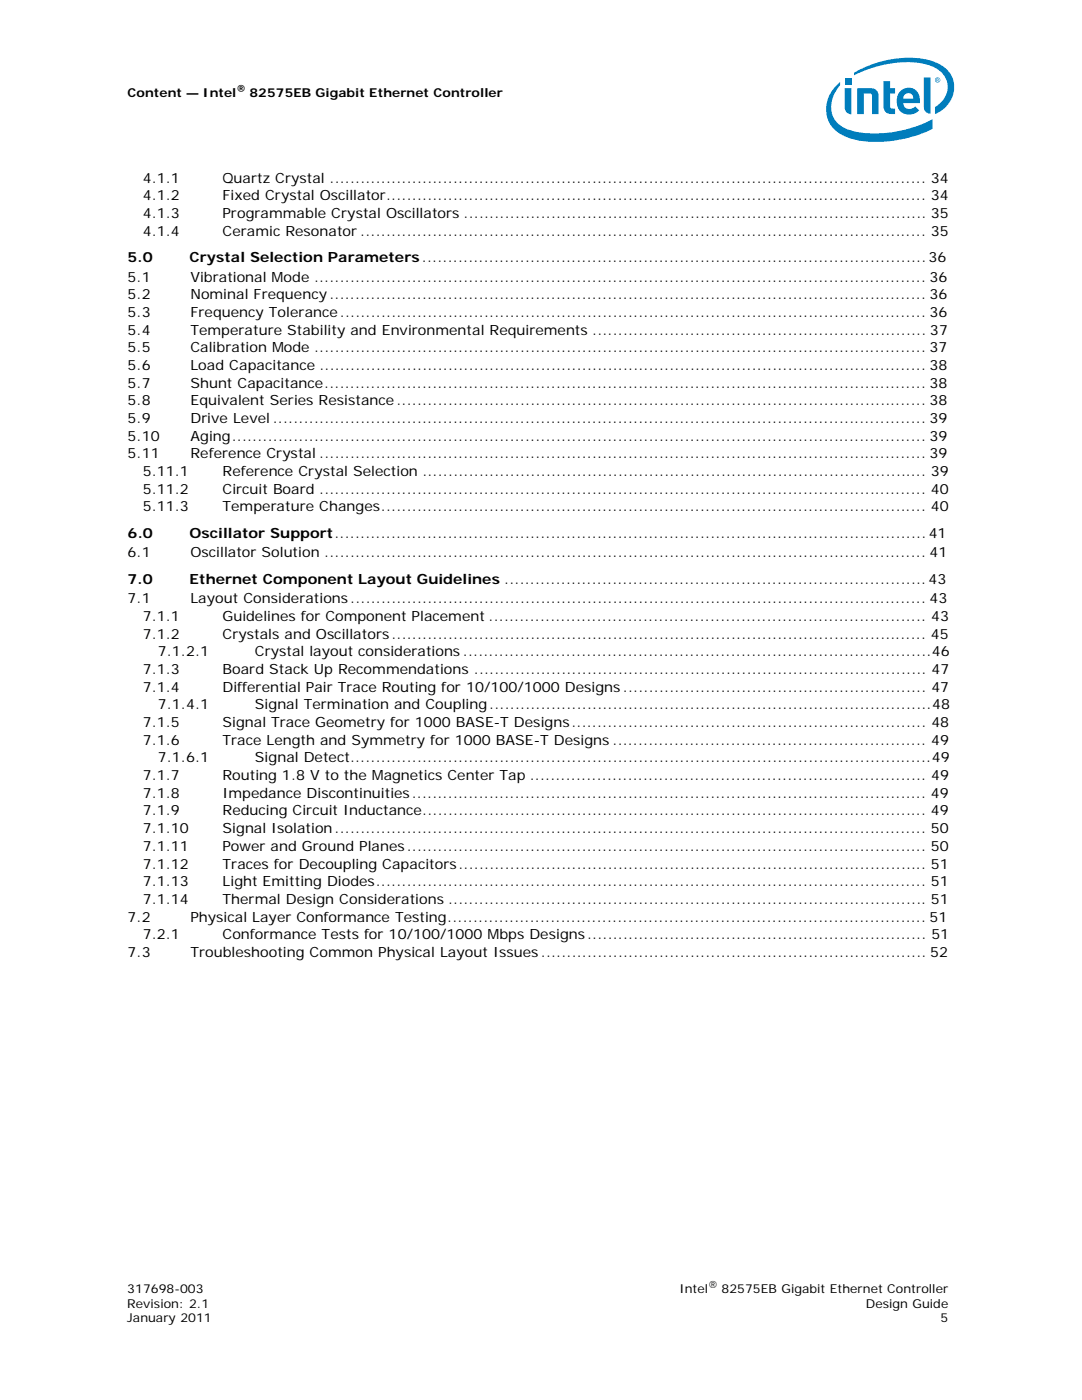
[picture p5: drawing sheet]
<svg xmlns="http://www.w3.org/2000/svg" width="216mm" height="279mm" viewBox="0 0 216 279" stroke-linecap="round" stroke-linejoin="round" font-family="sans-serif">
<defs><g id="words">
<g font-size="2.8">
<text x="28.5" y="36.4">4.1.1</text>
<text x="28.5" y="40">4.1.2</text>
<text x="44.4" y="36.4">Quartz Crystal .................................................................................................................... 34</text>
<text x="44.4" y="40">Fixed Crystal Oscillator......................................................................................................... 34</text>
<text x="28.5" y="43.5">4.1.3</text>
<text x="28.5" y="47">4.1.4</text>
<text x="44.4" y="43.5">Programmable Crystal Oscillators .......................................................................................... 35</text>
<text x="44.4" y="47">Ceramic Resonator .............................................................................................................. 35</text>
<text x="25.5" y="52.3">5.0</text>
<text x="37.8" y="52.3">Crystal Selection Parameters..................................................................................................36</text>
<text x="25.5" y="56.2">5.1</text>
<text x="25.5" y="59.7">5.2</text>
<text x="38" y="56.2">Vibrational Mode ....................................................................................................................... 36</text>
<text x="38" y="59.7">Nominal Frequency.................................................................................................................... 36</text>
<text x="25.5" y="63.3">5.3</text>
<text x="38" y="63.3">Frequency Tolerance.................................................................................................................. 36</text>
<text x="25.5" y="66.8">5.4</text>
<text x="25.5" y="70.3">5.5</text>
<text x="38" y="66.8">Temperature Stability and Environmental Requirements ................................................................. 37</text>
<text x="38" y="70.3">Calibration Mode ....................................................................................................................... 37</text>
<text x="25.5" y="73.8">5.6</text>
<text x="25.5" y="77.4">5.7</text>
<text x="38" y="73.8">Load Capacitance ...................................................................................................................... 38</text>
<text x="38" y="77.4">Shunt Capacitance..................................................................................................................... 38</text>
<text x="25.5" y="80.9">5.8</text>
<text x="38" y="80.9">Equivalent Series Resistance....................................................................................................... 38</text>
<text x="25.5" y="84.4">5.9</text>
<text x="25.5" y="87.9">5.10</text>
<text x="38" y="84.4">Drive Level ............................................................................................................................... 39</text>
<text x="38" y="87.9">Aging....................................................................................................................................... 39</text>
<text x="25.5" y="91.5">5.11</text>
<text x="28.5" y="95">5.11.1</text>
<text x="38" y="91.5">Reference Crystal ...................................................................................................................... 39</text>
<text x="44.4" y="95">Reference Crystal Selection .................................................................................................. 39</text>
<text x="28.5" y="98.5">5.11.2</text>
<text x="44.4" y="98.5">Circuit Board ...................................................................................................................... 40</text>
<text x="25.5" y="107.4">6.0</text>
<text x="28.5" y="102.1">5.11.3</text>
<text x="37.8" y="107.4">Oscillator Support...................................................................................................................41</text>
<text x="44.4" y="102.1">Temperature Changes.......................................................................................................... 40</text>
<text x="25.5" y="111.2">6.1</text>
<text x="38" y="111.2">Oscillator Solution ..................................................................................................................... 41</text>
<text x="25.5" y="116.5">7.0</text>
<text x="37.8" y="116.5">Ethernet Component Layout Guidelines ..................................................................................43</text>
<text x="25.5" y="120.4">7.1</text>
<text x="28.5" y="124">7.1.1</text>
<text x="38" y="120.4">Layout Considerations................................................................................................................ 43</text>
<text x="44.4" y="124">Guidelines for Component Placement ..................................................................................... 43</text>
<text x="28.5" y="127.5">7.1.2</text>
<text x="31.5" y="131">7.1.2.1</text>
<text x="44.4" y="127.5">Crystals and Oscillators........................................................................................................ 45</text>
<text x="50.9" y="131">Crystal layout considerations ...........................................................................................46</text>
<text x="28.5" y="134.5">7.1.3</text>
<text x="44.4" y="134.5">Board Stack Up Recommendations ........................................................................................ 47</text>
<text x="28.5" y="138">7.1.4</text>
<text x="31.5" y="141.6">7.1.4.1</text>
<text x="44.4" y="138">Differential Pair Trace Routing for 10/100/1000 Designs ........................................................... 47</text>
<text x="50.9" y="141.6">Signal Termination and Coupling......................................................................................48</text>
<text x="28.5" y="145.1">7.1.5</text>
<text x="28.5" y="148.6">7.1.6</text>
<text x="44.4" y="148.6">Trace Length and Symmetry for 1000 BASE-T Designs ............................................................. 49</text>
<text x="44.4" y="145.1">Signal Trace Geometry for 1000 BASE-T Designs..................................................................... 48</text>
<text x="28.5" y="155.7">7.1.7</text>
<text x="31.5" y="152.2">7.1.6.1</text>
<text x="44.4" y="155.7">Routing 1.8 V to the Magnetics Center Tap ............................................................................. 49</text>
<text x="50.9" y="152.2">Signal Detect.................................................................................................................49</text>
<text x="28.5" y="159.2">7.1.8</text>
<text x="44.4" y="159.2">Impedance Discontinuities.................................................................................................... 49</text>
<text x="28.5" y="162.7">7.1.9</text>
<text x="28.5" y="166.3">7.1.10</text>
<text x="44.4" y="162.7">Reducing Circuit Inductance.................................................................................................. 49</text>
<text x="44.4" y="166.3">Signal Isolation................................................................................................................... 50</text>
<text x="28.5" y="169.8">7.1.11</text>
<text x="28.5" y="173.3">7.1.12</text>
<text x="44.4" y="173.3">Traces for Decoupling Capacitors........................................................................................... 51</text>
<text x="44.4" y="169.8">Power and Ground Planes..................................................................................................... 50</text>
<text x="28.5" y="176.9">7.1.13</text>
<text x="44.4" y="176.9">Light Emitting Diodes........................................................................................................... 51</text>
<text x="25.5" y="183.9">7.2</text>
<text x="28.5" y="180.4">7.1.14</text>
<text x="38" y="183.9">Physical Layer Conformance Testing............................................................................................. 51</text>
<text x="44.4" y="180.4">Thermal Design Considerations ............................................................................................. 51</text>
<text x="25.5" y="191">7.3</text>
<text x="28.5" y="187.4">7.2.1</text>
<text x="38" y="191">Troubleshooting Common Physical Layout Issues ........................................................................... 52</text>
<text x="44.4" y="187.4">Conformance Tests for 10/100/1000 Mbps Designs.................................................................. 51</text>
</g>
<g font-size="2.5">
<text x="25.5" y="19.3">Content — Intel</text>
<text x="49.8" y="19.3">82575EB Gigabit Ethernet Controller</text>
<text x="25.4" y="260.9">Revision: 2.1</text>
<text x="25.4" y="263.8">January 2011</text>
<text x="25.4" y="258.1">317698-003</text>
<text x="135.6" y="258.1">Intel</text>
<text x="144" y="258.1">82575EB Gigabit Ethernet Controller</text>
<text x="172.8" y="260.9">Design Guide</text>
<text x="187.7" y="263.8">5</text>
</g>
<g font-size="2">
<text x="47.2" y="18.3">®</text>
<text x="141.3" y="257.1">®</text>
</g>
</g></defs>
<g fill="#007dbc">
<path d="M184.3 15.4h1.4v7.3a1.3 1.3 0 0 1-1.4-1.4z"/>
<path d="M168.6 17.6h1.3v5.2a1.3 1.3 0 0 1-1.3-1.4z"/>
<path d="M168.6 15.6h1.3v1.3h-1.3z"/>
<path d="M176.3 16.2h1.3v1.4h1v1.1h-1l.1 2.8 .1 .1 .8 .1v1.1a1.81 1.81 0 0 1-2.2-1.1z"/>
<path d="M171.1 17.6h2.7a1.44 1.44 0 0 1 1.5 1.5v3.7h-1.3v-3.7l-.2-.4h-.3h-1.1v4.1h-1.3z"/>
<path d="M167 17a6.2 6.2 0 0 0-1.9 6.3 6.2 6.2 0 0 0 4.9 4.4 24.4 24.4 0 0 0 16.1-2v-1.9a23.8 23.8 0 0 1-16.3 2.3 5 5 0 0 1-3-8l.8-1.1v-.7zM170.4 14.5v.5a22.9 22.9 0 0 1 13.8-2.3 5.4 5.4 0 0 1 4.8 4 4.7 4.7 0 0 1-2.4 4.7v1.4a5.6 5.6 0 0 0 2.8-8.4 9.3 9.3 0 0 0-6.8-2.8 21.8 21.8 0 0 0-12.2 2.9z"/>
<path d="M179.8 18a2.29 2.29 0 0 1 2.6-.2 2.29 2.29 0 0 1 1.2 2.3v.5h-3.4a1.3 1.3 0 0 0 1 1.2 1.3 1.3 0 0 0 1.4-.5l.8 .7a2.61 2.61 0 0 1-3.2 .5 2.61 2.61 0 0 1-1.2-3l.2-.6zM180.5 18.9l-.3 .8h2.1a1 1 0 0 0-.6-1 1 1 0 0 0-1.2 .2z"/>
<path d="M186.6 16a.53 .53 0 0 1 1 0 .53 .53 0 0 1-1 0zM186.7 16a.44 .44 0 0 0 .8 0 .44 .44 0 0 0-.8 0zM186.9 15.7h.4v.6l-.2-.3-.2 .3zM187 15.8v.1h.2v-.1z"/>
</g>
<use href="#words"/>
</svg>
